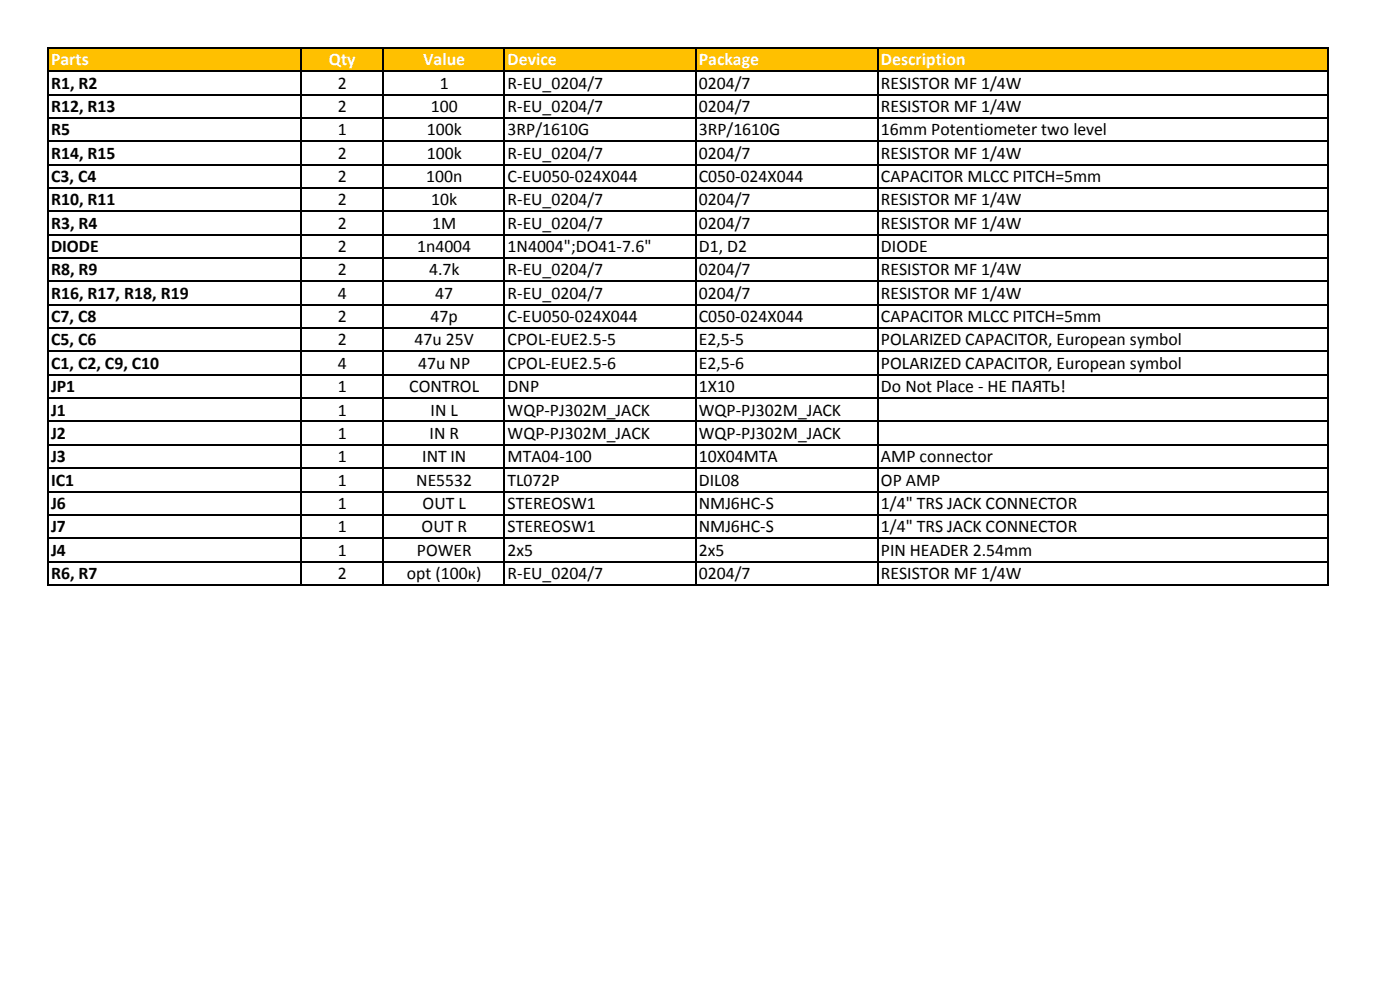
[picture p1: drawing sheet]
<svg xmlns="http://www.w3.org/2000/svg" width="297mm" height="210mm" viewBox="0 0 297 210" stroke-linecap="round" stroke-linejoin="round" font-family="sans-serif">
<defs><g id="words">
<g font-size="3.8" fill="#fff">
<text x="10.8" y="13.8">Parts</text>
<text x="69.8" y="13.8">Qty</text>
<text x="89.7" y="13.8">Value</text>
<text x="107.7" y="13.8">Device</text>
<text x="148.2" y="13.8">Package</text>
<text x="186.9" y="13.8">Description</text>
</g>
<g font-size="3.8">
<text x="10.8" y="18.8">R1, R2</text>
<text x="10.8" y="23.7">R12, R13</text>
<text x="71.7" y="18.8">2</text>
<text x="71.7" y="23.7">2</text>
<text x="91.4" y="23.7">100</text>
<text x="93.3" y="18.8">1</text>
<text x="107.7" y="18.8">R-EU_0204/7</text>
<text x="107.7" y="23.7">R-EU_0204/7</text>
<text x="148.2" y="18.8">0204/7</text>
<text x="148.2" y="23.7">0204/7</text>
<text x="186.9" y="18.8">RESISTOR MF 1/4W</text>
<text x="186.9" y="23.7">RESISTOR MF 1/4W</text>
<text x="10.8" y="28.7">R5</text>
<text x="71.7" y="28.7">1</text>
<text x="90.5" y="28.7">100k</text>
<text x="107.7" y="28.7">3RP/1610G</text>
<text x="148.2" y="28.7">3RP/1610G</text>
<text x="186.9" y="28.7">16mm Potentiometer two level</text>
<text x="10.8" y="33.7">R14, R15</text>
<text x="71.7" y="33.7">2</text>
<text x="90.5" y="33.7">100k</text>
<text x="107.7" y="33.7">R-EU_0204/7</text>
<text x="148.2" y="33.7">0204/7</text>
<text x="186.9" y="33.7">RESISTOR MF 1/4W</text>
<text x="10.8" y="38.6">C3, C4</text>
<text x="71.7" y="38.6">2</text>
<text x="90.4" y="38.6">100n</text>
<text x="107.7" y="38.6">C-EU050-024X044</text>
<text x="148.2" y="38.6">C050-024X044</text>
<text x="186.9" y="38.6">CAPACITOR MLCC PITCH=5mm</text>
<text x="10.8" y="43.6">R10, R11</text>
<text x="71.7" y="43.6">2</text>
<text x="91.5" y="43.6">10k</text>
<text x="107.7" y="43.6">R-EU_0204/7</text>
<text x="148.2" y="43.6">0204/7</text>
<text x="186.9" y="43.6">RESISTOR MF 1/4W</text>
<text x="10.8" y="48.5">R3, R4</text>
<text x="10.8" y="53.5">DIODE</text>
<text x="71.7" y="48.5">2</text>
<text x="71.7" y="53.5">2</text>
<text x="88.5" y="53.5">1n4004</text>
<text x="91.7" y="48.5">1M</text>
<text x="107.7" y="48.5">R-EU_0204/7</text>
<text x="107.7" y="53.5">1N4004&quot;;DO41-7.6&quot;</text>
<text x="148.2" y="48.5">0204/7</text>
<text x="148.2" y="53.5">D1, D2</text>
<text x="186.9" y="48.5">RESISTOR MF 1/4W</text>
<text x="186.9" y="53.5">DIODE</text>
<text x="10.8" y="58.4">R8, R9</text>
<text x="71.7" y="58.4">2</text>
<text x="91" y="58.4">4.7k</text>
<text x="107.7" y="58.4">R-EU_0204/7</text>
<text x="148.2" y="58.4">0204/7</text>
<text x="186.9" y="58.4">RESISTOR MF 1/4W</text>
<text x="10.8" y="63.4">R16, R17, R18, R19</text>
<text x="71.7" y="63.4">4</text>
<text x="92.3" y="63.4">47</text>
<text x="107.7" y="63.4">R-EU_0204/7</text>
<text x="148.2" y="63.4">0204/7</text>
<text x="186.9" y="63.4">RESISTOR MF 1/4W</text>
<text x="10.8" y="68.3">C7, C8</text>
<text x="71.7" y="68.3">2</text>
<text x="91.4" y="68.3">47p</text>
<text x="107.7" y="68.3">C-EU050-024X044</text>
<text x="148.2" y="68.3">C050-024X044</text>
<text x="186.9" y="68.3">CAPACITOR MLCC PITCH=5mm</text>
<text x="10.8" y="73.3">C5, C6</text>
<text x="71.7" y="73.3">2</text>
<text x="87.9" y="73.3">47u 25V</text>
<text x="107.7" y="73.3">CPOL-EUE2.5-5</text>
<text x="148.2" y="73.3">E2,5-5</text>
<text x="186.9" y="73.3">POLARIZED CAPACITOR, European symbol</text>
<text x="10.8" y="78.2">C1, C2, C9, C10</text>
<text x="10.8" y="83.2">JP1</text>
<text x="71.7" y="78.2">4</text>
<text x="71.7" y="83.2">1</text>
<text x="86.8" y="83.2">CONTROL</text>
<text x="88.7" y="78.2">47u NP</text>
<text x="107.7" y="78.2">CPOL-EUE2.5-6</text>
<text x="107.7" y="83.2">DNP</text>
<text x="148.2" y="78.2">E2,5-6</text>
<text x="148.2" y="83.2">1X10</text>
<text x="186.9" y="78.2">POLARIZED CAPACITOR, European symbol</text>
<text x="186.9" y="83.2">Do Not Place - НЕ ПАЯТЬ!</text>
<text x="10.8" y="88.1">J1</text>
<text x="71.7" y="88.1">1</text>
<text x="91.4" y="88.1">IN L</text>
<text x="107.7" y="88.1">WQP-PJ302M_JACK</text>
<text x="148.2" y="88.1">WQP-PJ302M_JACK</text>
<text x="10.8" y="93.1">J2</text>
<text x="71.7" y="93.1">1</text>
<text x="91.1" y="93.1">IN R</text>
<text x="107.7" y="93.1">WQP-PJ302M_JACK</text>
<text x="148.2" y="93.1">WQP-PJ302M_JACK</text>
<text x="10.8" y="98">J3</text>
<text x="71.7" y="98">1</text>
<text x="89.6" y="98">INT IN</text>
<text x="107.7" y="98">MTA04-100</text>
<text x="148.2" y="98">10X04MTA</text>
<text x="186.9" y="98">AMP connector</text>
<text x="10.8" y="103">IC1</text>
<text x="10.8" y="107.9">J6</text>
<text x="71.7" y="103">1</text>
<text x="71.7" y="107.9">1</text>
<text x="88.3" y="103">NE5532</text>
<text x="89.7" y="107.9">OUT L</text>
<text x="107.7" y="103">TL072P</text>
<text x="107.7" y="107.9">STEREOSW1</text>
<text x="148.2" y="103">DIL08</text>
<text x="148.2" y="107.9">NMJ6HC-S</text>
<text x="186.9" y="103">OP AMP</text>
<text x="186.9" y="107.9">1/4&quot; TRS JACK CONNECTOR</text>
<text x="10.8" y="112.9">J7</text>
<text x="71.7" y="112.9">1</text>
<text x="89.4" y="112.9">OUT R</text>
<text x="107.7" y="112.9">STEREOSW1</text>
<text x="148.2" y="112.9">NMJ6HC-S</text>
<text x="186.9" y="112.9">1/4&quot; TRS JACK CONNECTOR</text>
<text x="10.8" y="117.9">J4</text>
<text x="71.7" y="117.9">1</text>
<text x="88.4" y="117.9">POWER</text>
<text x="107.7" y="117.9">2x5</text>
<text x="148.2" y="117.9">2x5</text>
<text x="186.9" y="117.9">PIN HEADER 2.54mm</text>
<text x="10.8" y="122.8">R6, R7</text>
<text x="71.7" y="122.8">2</text>
<text x="86.3" y="122.8">opt (100к)</text>
<text x="107.7" y="122.8">R-EU_0204/7</text>
<text x="148.2" y="122.8">0204/7</text>
<text x="186.9" y="122.8">RESISTOR MF 1/4W</text>
</g>
</g></defs>
<path d="M10.3 10.3h271.5v4.9h-271.5z" fill="#ffc000"/>
<g fill="none" stroke="#000" stroke-width=".34">
<path d="M10.2 10v114.2M10.3 10.2h271.6M10.3 15.1h271.6M63.8 10.3v113.9M81.2 10.3v113.9M107 10.3v113.9M147.6 10.3v113.9M186.2 10.3v113.9M281.7 10.3v113.9M10.3 20.1h271.6M10.3 25h271.6M10.3 30h271.6"/>
<path d="M10.3 34.9h271.6M10.3 39.9h271.6M10.3 44.8h271.6M10.3 49.8h271.6M10.3 54.7h271.6M10.3 59.7h271.6M10.3 64.6h271.6M10.3 69.6h271.6M10.3 74.5h271.6M10.3 79.5h271.6M10.3 84.5h271.6M10.3 89.4h271.6"/>
<path d="M10.3 94.4h271.6M10.3 99.3h271.6M10.3 104.3h271.6M10.3 109.2h271.6M10.3 114.2h271.6M10.3 119.1h271.6M10.3 124.1h271.6"/>
</g>
<use href="#words"/>
</svg>
